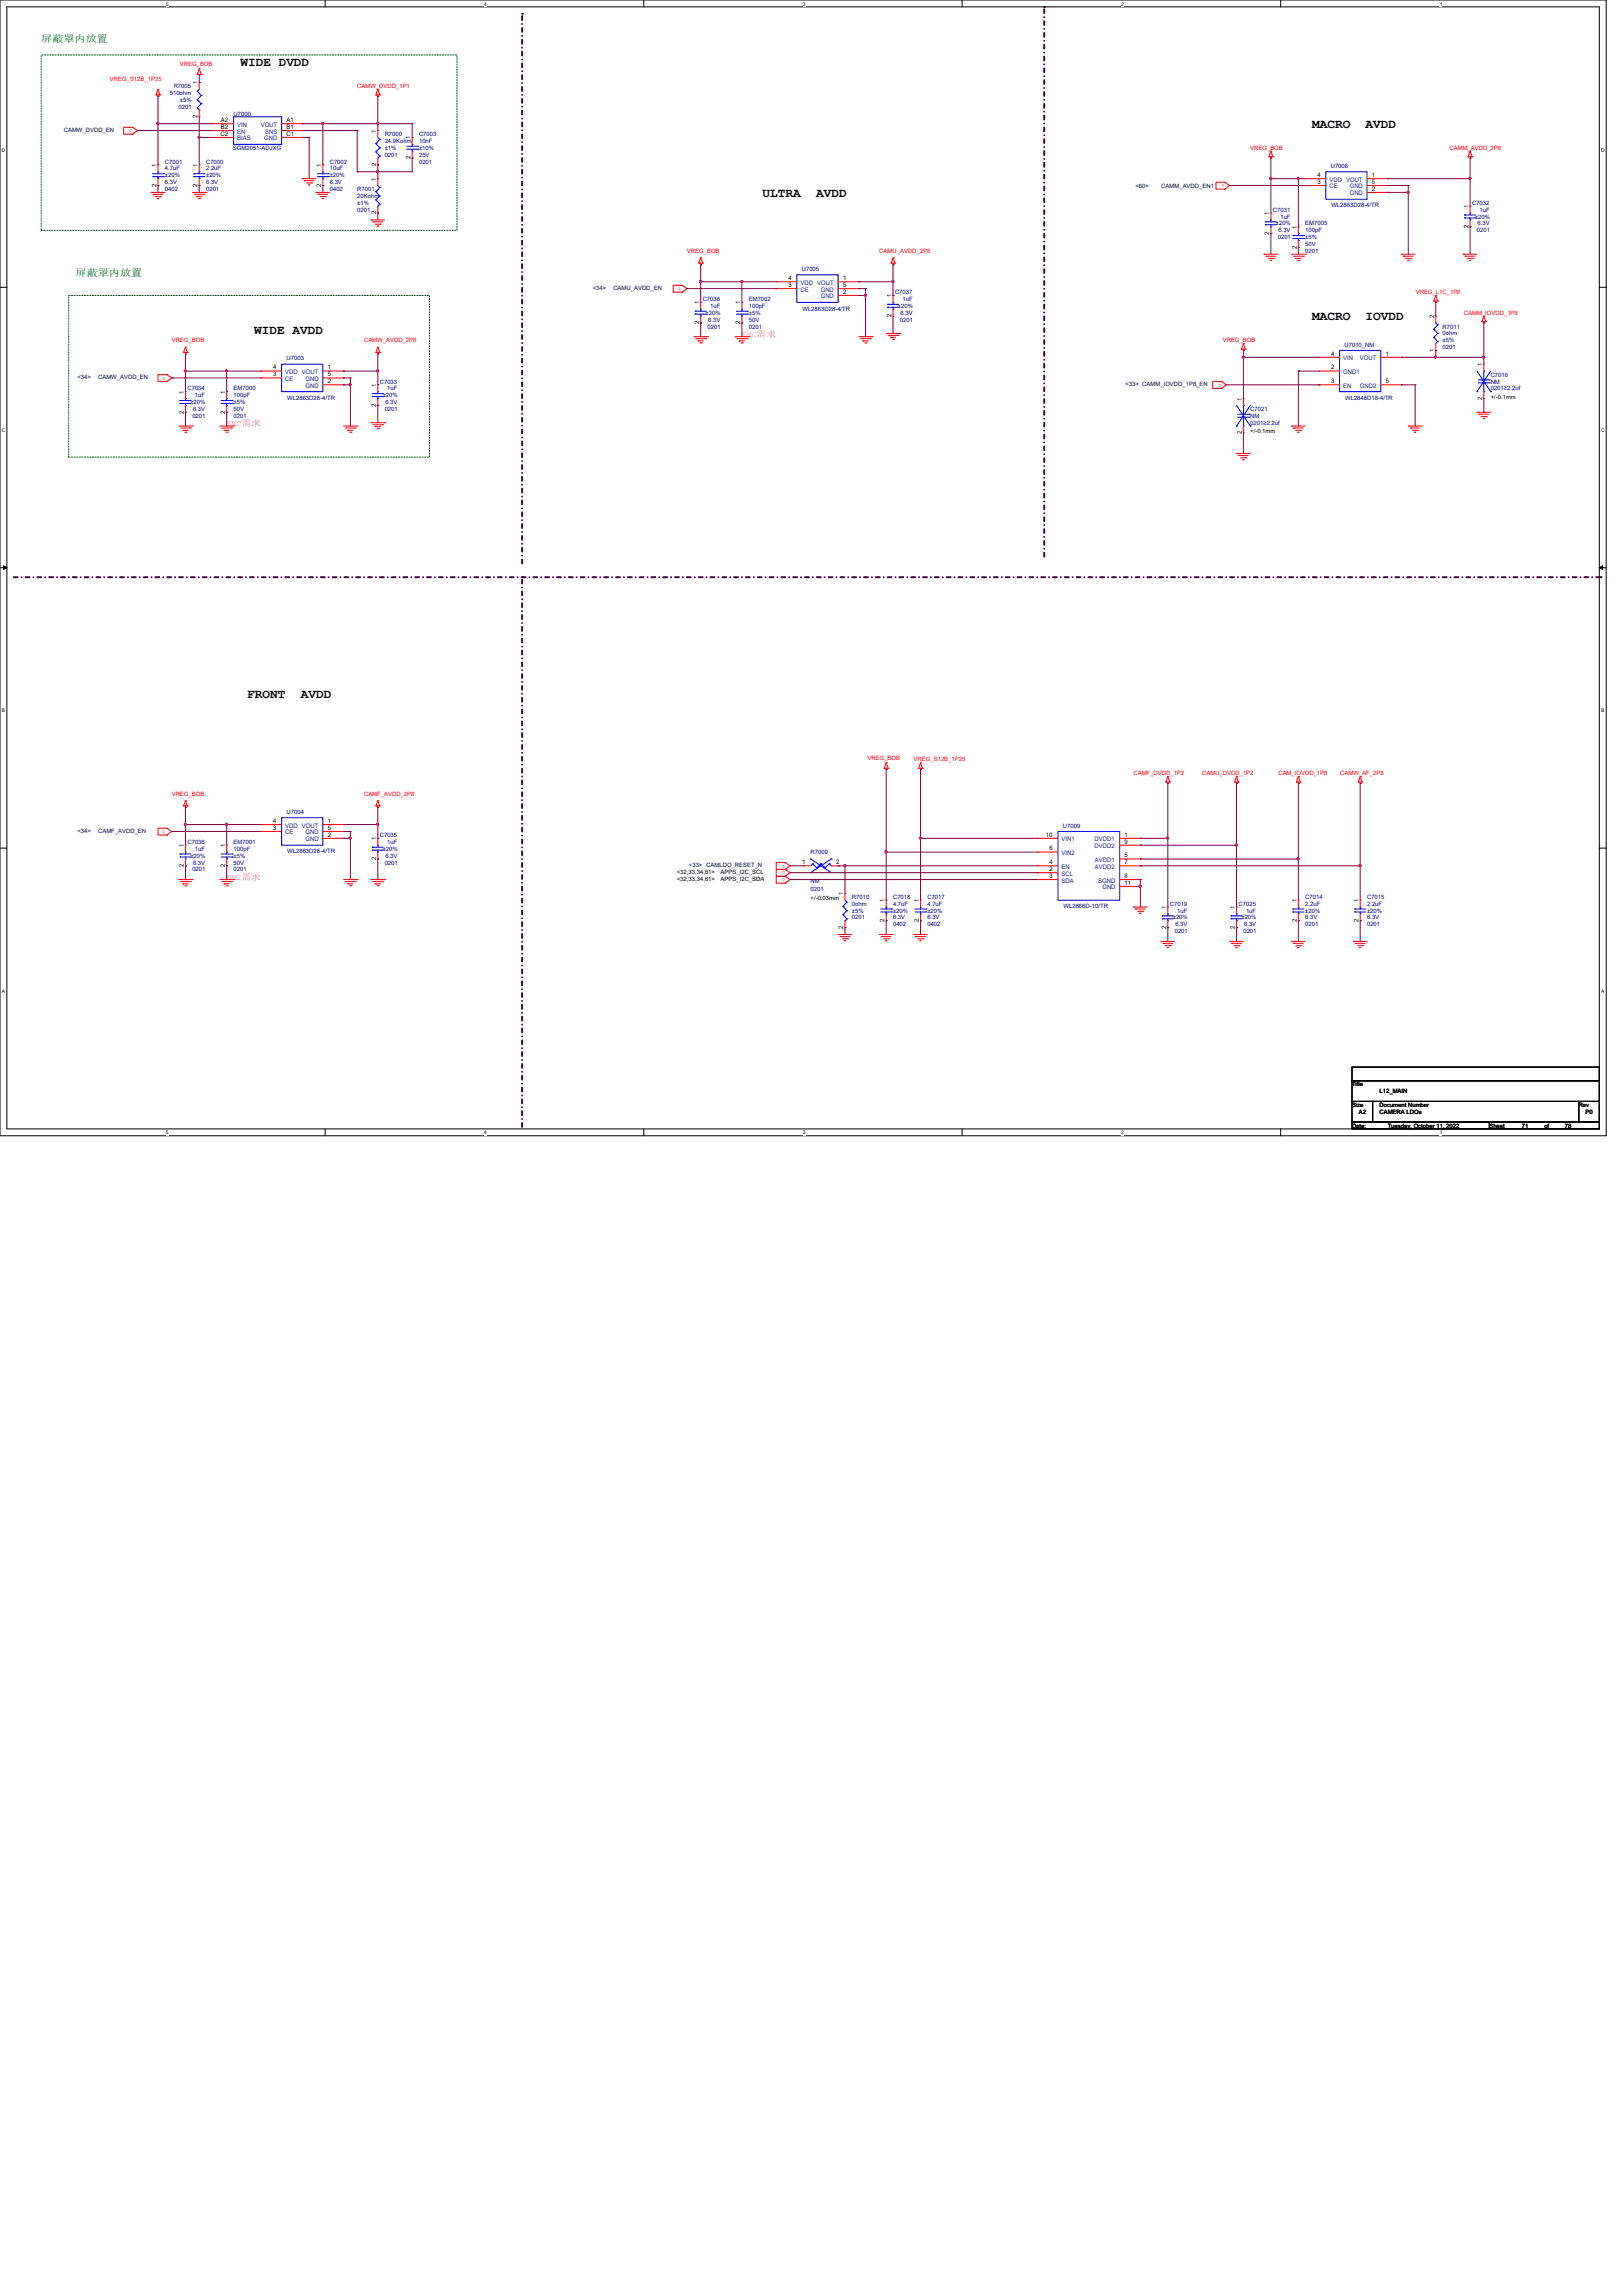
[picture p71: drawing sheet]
<svg xmlns="http://www.w3.org/2000/svg" width="210mm" height="297mm" viewBox="0 0 210 297" stroke-linecap="round" stroke-linejoin="round" font-family="sans-serif">
<defs><g id="words">
<g font-size="1.7">
<text x="31.1" y="8.6">WIDE DVDD</text>
<text x="169.8" y="16.6">MACRO</text>
<text x="176.7" y="16.6">AVDD</text>
<text x="98.7" y="25.4">ULTRA</text>
<text x="105.6" y="25.4">AVDD</text>
<text x="169.8" y="41.4">MACRO</text>
<text x="176.7" y="41.4">IOVDD</text>
<text x="32.9" y="43.2">WIDE AVDD</text>
<text x="32" y="90.3">FRONT</text>
<text x="38.9" y="90.3">AVDD</text>
</g>
<g font-size="1.2" fill="#008000">
<text x="5.3" y="5.5">放放放内靠放</text>
<text x="9.8" y="35.7">放放放内靠放</text>
</g>
<g font-size="1.1" fill="#f0f">
<text x="96" y="43.6">EMC需需</text>
<text x="29.3" y="55.2">EMC需需</text>
<text x="29.3" y="113.8">EMC需需</text>
</g>
<g font-size=".8" fill="#f00">
<text x="14.2" y="10.5">VREG_S12B_1P25</text>
<text x="23.3" y="8.6">VREG_BOB</text>
<text x="46.2" y="11.4">CAMW_DVDD_1P1</text>
<text x="17.1" y="16.7" transform="rotate(-180 17.1 16.7)">o</text>
<text x="158.5" y="23.8" transform="rotate(-180 158.5 23.8)">o</text>
<text x="161.8" y="19.4">VREG_BOB</text>
<text x="187.6" y="19.4">CAMM_AVDD_2P8</text>
<text x="88.9" y="32.7">VREG_BOB</text>
<text x="113.8" y="32.7">CAMU_AVDD_2P8</text>
<text x="87.7" y="37.5">o</text>
<text x="183.2" y="38.1">VREG_L1C_1P8</text>
<text x="189.4" y="40.7">CAMM_IOVDD_1P8</text>
<text x="22.2" y="44.3">VREG_BOB</text>
<text x="47.1" y="44.3">CAMW_AVDD_2P8</text>
<text x="158.2" y="44.3">VREG_BOB</text>
<text x="21" y="49.1">o</text>
<text x="158.1" y="49.6" transform="rotate(-180 158.1 49.6)">o</text>
<text x="112.3" y="98.3">VREG_BOB</text>
<text x="118.2" y="98.5">VREG_S12B_1P25</text>
<text x="146.7" y="100.3">CAMF_DVDD_1P2</text>
<text x="155.6" y="100.3">CAMU_DVDD_1P2</text>
<text x="165.4" y="100.3">CAM_IOVDD_1P8</text>
<text x="173.4" y="100.3">CAMW_AF_2P8</text>
<text x="21" y="107.8">o</text>
<text x="22.2" y="103">VREG_BOB</text>
<text x="47.1" y="103">CAMF_AVDD_2P8</text>
<text x="101.6" y="112.7" transform="rotate(-180 101.6 112.7)">o</text>
<text x="101.6" y="113.6" transform="rotate(-180 101.6 113.6)">o</text>
<text x="101.6" y="111.8" transform="rotate(-180 101.6 111.8)">o</text>
</g>
<g font-size=".8" fill="#000080">
<text x="22.5" y="11.4">R7005</text>
<text x="22" y="12.3">510ohm</text>
<text x="23.1" y="14.1">0201</text>
<text x="23.3" y="13.2">±5%</text>
<text x="30.2" y="14.9">U7000</text>
<text x="49.8" y="17.6">R7000</text>
<text x="54.2" y="17.6">C7003</text>
<text x="21.3" y="21.2">C7001</text>
<text x="21.3" y="22.1">4.7uF</text>
<text x="21.3" y="23.8">6.3V</text>
<text x="21.3" y="22.9">±20%</text>
<text x="26.7" y="21.2">C7000</text>
<text x="26.7" y="22.1">2.2uF</text>
<text x="26.7" y="23.8">6.3V</text>
<text x="26.7" y="22.9">±20%</text>
<text x="30.1" y="19.4">SGM2051-ADJXG</text>
<text x="42.7" y="21.2">C7002</text>
<text x="42.7" y="22.1">10uF</text>
<text x="42.7" y="23.8">6.3V</text>
<text x="42.7" y="22.9">±20%</text>
<text x="49.8" y="18.5">24.9Kohm</text>
<text x="49.8" y="19.4">±1%</text>
<text x="49.8" y="20.3">0201</text>
<text x="54.2" y="18.5">10nF</text>
<text x="54.2" y="21.2">0201</text>
<text x="54.2" y="20.3">25V</text>
<text x="54.2" y="19.4">±10%</text>
<text x="172.2" y="21.7">U7008</text>
<text x="21.3" y="24.7">0402</text>
<text x="26.7" y="24.7">0201</text>
<text x="42.7" y="24.7">0402</text>
<text x="46.2" y="24.7">R7001</text>
<text x="46.2" y="25.6">20Kohm</text>
<text x="46.2" y="26.5">±1%</text>
<text x="46.2" y="27.4">0201</text>
<text x="164.7" y="27.4">C7031</text>
<text x="165.1" y="29.2">±20%</text>
<text x="165.7" y="28.3">1uF</text>
<text x="168.9" y="29.2">EM7005</text>
<text x="172.3" y="26.8">WL2863D28-4/TR</text>
<text x="190.5" y="26.5">C7032</text>
<text x="190.9" y="28.3">±20%</text>
<text x="191.2" y="29.2">6.3V</text>
<text x="191.5" y="27.4">1uF</text>
<text x="103.8" y="35.1">U7005</text>
<text x="165.4" y="30.9">0201</text>
<text x="165.4" y="30.1">6.3V</text>
<text x="168.9" y="30.1">100pF</text>
<text x="168.9" y="32.7">0201</text>
<text x="168.9" y="31.8">50V</text>
<text x="168.9" y="30.9">±5%</text>
<text x="191.1" y="30.1">0201</text>
<text x="90.9" y="38.9">C7038</text>
<text x="91.3" y="40.7">±20%</text>
<text x="91.7" y="41.6">6.3V</text>
<text x="91.9" y="39.8">1uF</text>
<text x="96.9" y="38.9">EM7002</text>
<text x="96.9" y="39.8">100pF</text>
<text x="96.9" y="41.6">50V</text>
<text x="96.9" y="40.7">±5%</text>
<text x="103.8" y="40.2">WL2863D28-4/TR</text>
<text x="115.8" y="38.1">C7037</text>
<text x="116.2" y="39.8">±20%</text>
<text x="116.5" y="41.6">0201</text>
<text x="116.5" y="40.7">6.3V</text>
<text x="116.8" y="38.9">1uF</text>
<text x="37.1" y="46.6">U7003</text>
<text x="91.6" y="42.5">0201</text>
<text x="96.9" y="42.5">0201</text>
<text x="174" y="44.8">U7010_NM</text>
<text x="186.7" y="42.5">R7011</text>
<text x="186.7" y="43.4">0ohm</text>
<text x="186.7" y="44.3">±5%</text>
<text x="186.7" y="45.2">0201</text>
<text x="24.3" y="50.5">C7034</text>
<text x="24.6" y="52.3">±20%</text>
<text x="25" y="53.2">6.3V</text>
<text x="25.2" y="51.4">1uF</text>
<text x="30.2" y="50.5">EM7000</text>
<text x="30.2" y="51.4">100pF</text>
<text x="30.2" y="53.2">50V</text>
<text x="30.2" y="52.3">±5%</text>
<text x="37.2" y="51.7">WL2863D28-4/TR</text>
<text x="49.1" y="49.6">C7033</text>
<text x="49.5" y="51.4">±20%</text>
<text x="49.8" y="53.2">0201</text>
<text x="49.9" y="52.3">6.3V</text>
<text x="50.1" y="50.5">1uF</text>
<text x="161.8" y="53.2">C7021</text>
<text x="174.1" y="51.7">WL2848D18-4/TR</text>
<text x="192.9" y="48.7">C7016</text>
<text x="192.9" y="49.6">NM</text>
<text x="192.9" y="50.5">0201≥2.2uf</text>
<text x="24.9" y="54.1">0201</text>
<text x="30.2" y="54.1">0201</text>
<text x="161.8" y="54.1">NM</text>
<text x="161.8" y="54.9">0201≥2.2uf</text>
<text x="37.1" y="105.3">U7004</text>
<text x="137.5" y="107.1">U7009</text>
<text x="24.3" y="109.2">C7036</text>
<text x="24.6" y="111">±20%</text>
<text x="24.9" y="112.7">0201</text>
<text x="25" y="111.8">6.3V</text>
<text x="25.2" y="110.1">1uF</text>
<text x="30.2" y="109.2">EM7001</text>
<text x="30.2" y="110.1">100pF</text>
<text x="30.2" y="112.7">0201</text>
<text x="30.2" y="111.8">50V</text>
<text x="30.2" y="111">±5%</text>
<text x="37.2" y="110.4">WL2863D28-4/TR</text>
<text x="49.1" y="108.3">C7035</text>
<text x="49.5" y="110.1">±20%</text>
<text x="49.8" y="111.8">0201</text>
<text x="49.9" y="111">6.3V</text>
<text x="50.1" y="109.2">1uF</text>
<text x="104.9" y="110.5">R7009</text>
<text x="104.9" y="114.2">NM</text>
<text x="104.9" y="115.3">0201</text>
<text x="110.2" y="116.3">R7010</text>
<text x="110.2" y="117.2">0ohm</text>
<text x="110.2" y="118.1">±5%</text>
<text x="110.2" y="119">0201</text>
<text x="115.6" y="116.3">C7018</text>
<text x="115.6" y="117.2">4.7uF</text>
<text x="115.6" y="119.8">0402</text>
<text x="115.6" y="119">6.3V</text>
<text x="115.6" y="118.1">±20%</text>
<text x="120" y="116.3">C7017</text>
<text x="120" y="117.2">4.7uF</text>
<text x="120" y="119.8">0402</text>
<text x="120" y="119">6.3V</text>
<text x="120" y="118.1">±20%</text>
<text x="137.6" y="117.5">WL2866D-10/TR</text>
<text x="151.4" y="117.2">C7019</text>
<text x="151.8" y="119">±20%</text>
<text x="152.1" y="119.8">6.3V</text>
<text x="152.4" y="118.1">1uF</text>
<text x="160.3" y="117.2">C7025</text>
<text x="160.7" y="119">±20%</text>
<text x="161" y="119.8">6.3V</text>
<text x="161.2" y="118.1">1uF</text>
<text x="168.9" y="116.3">C7014</text>
<text x="168.9" y="117.2">2.2uF</text>
<text x="168.9" y="119.8">0201</text>
<text x="168.9" y="119">6.3V</text>
<text x="168.9" y="118.1">±20%</text>
<text x="176.9" y="116.3">C7015</text>
<text x="176.9" y="117.2">2.2uF</text>
<text x="176.9" y="119.8">0201</text>
<text x="176.9" y="119">6.3V</text>
<text x="176.9" y="118.1">±20%</text>
<text x="152" y="120.7">0201</text>
<text x="160.9" y="120.7">0201</text>
</g>
<g font-size=".8">
<text x="25.6" y="10.9" transform="rotate(-90 25.6 10.9)">1</text>
<text x="25.6" y="15.3" transform="rotate(-90 25.6 15.3)">2</text>
<text x="28.5" y="17.6">C2</text>
<text x="28.6" y="16.7">B2</text>
<text x="28.6" y="15.8">A2</text>
<text x="37.1" y="15.8">A1</text>
<text x="37.1" y="16.7">B1</text>
<text x="37.1" y="17.6">C1</text>
<text x="48.7" y="17.1" transform="rotate(-90 48.7 17.1)">1</text>
<text x="20.2" y="21.6" transform="rotate(-90 20.2 21.6)">1</text>
<text x="25.6" y="21.6" transform="rotate(-90 25.6 21.6)">1</text>
<text x="41.6" y="21.6" transform="rotate(-90 41.6 21.6)">1</text>
<text x="48.7" y="23.4" transform="rotate(-90 48.7 23.4)">1</text>
<text x="48.7" y="21.5" transform="rotate(-90 48.7 21.5)">2</text>
<text x="53.1" y="20.6" transform="rotate(-90 53.1 20.6)">2</text>
<text x="53.1" y="18" transform="rotate(-90 53.1 18)">1</text>
<text x="170.5" y="23.8">3</text>
<text x="170.5" y="22.9">4</text>
<text x="177.5" y="23.8">5</text>
<text x="177.5" y="22.9">1</text>
<text x="20.2" y="24.2" transform="rotate(-90 20.2 24.2)">2</text>
<text x="25.6" y="24.2" transform="rotate(-90 25.6 24.2)">2</text>
<text x="41.6" y="24.2" transform="rotate(-90 41.6 24.2)">2</text>
<text x="48.7" y="27.7" transform="rotate(-90 48.7 27.7)">2</text>
<text x="164.3" y="27.8" transform="rotate(-90 164.3 27.8)">1</text>
<text x="167.8" y="29.6" transform="rotate(-90 167.8 29.6)">1</text>
<text x="177.5" y="24.7">2</text>
<text x="190" y="29.5" transform="rotate(-90 190 29.5)">2</text>
<text x="190" y="26.9" transform="rotate(-90 190 26.9)">1</text>
<text x="164.3" y="30.4" transform="rotate(-90 164.3 30.4)">2</text>
<text x="167.8" y="32.2" transform="rotate(-90 167.8 32.2)">2</text>
<text x="90.5" y="42" transform="rotate(-90 90.5 42)">2</text>
<text x="90.5" y="39.4" transform="rotate(-90 90.5 39.4)">1</text>
<text x="95.8" y="42" transform="rotate(-90 95.8 42)">2</text>
<text x="95.8" y="39.4" transform="rotate(-90 95.8 39.4)">1</text>
<text x="102" y="37.1">3</text>
<text x="102" y="36.2">4</text>
<text x="109.1" y="36.2">1</text>
<text x="109.1" y="38">2</text>
<text x="109.1" y="37.1">5</text>
<text x="115.4" y="41.1" transform="rotate(-90 115.4 41.1)">2</text>
<text x="115.4" y="38.5" transform="rotate(-90 115.4 38.5)">1</text>
<text x="185.6" y="41.1" transform="rotate(-90 185.6 41.1)">2</text>
<text x="35.3" y="47.8">4</text>
<text x="42.4" y="47.8">1</text>
<text x="172.3" y="47.8">2</text>
<text x="172.3" y="46">4</text>
<text x="179.3" y="46">1</text>
<text x="185.6" y="45.5" transform="rotate(-90 185.6 45.5)">1</text>
<text x="191.8" y="47.4" transform="rotate(-90 191.8 47.4)">1</text>
<text x="23.8" y="53.5" transform="rotate(-90 23.8 53.5)">2</text>
<text x="23.8" y="50.9" transform="rotate(-90 23.8 50.9)">1</text>
<text x="29.1" y="53.5" transform="rotate(-90 29.1 53.5)">2</text>
<text x="29.1" y="50.9" transform="rotate(-90 29.1 50.9)">1</text>
<text x="35.3" y="48.7">3</text>
<text x="42.4" y="49.6">2</text>
<text x="42.4" y="48.7">5</text>
<text x="48.7" y="52.6" transform="rotate(-90 48.7 52.6)">2</text>
<text x="48.7" y="50" transform="rotate(-90 48.7 50)">1</text>
<text x="160.7" y="51.8" transform="rotate(-90 160.7 51.8)">1</text>
<text x="172.3" y="49.6">3</text>
<text x="179.3" y="49.6">5</text>
<text x="191.8" y="51.7" transform="rotate(-90 191.8 51.7)">2</text>
<text x="192.9" y="51.6">+/-0.1mm</text>
<text x="160.7" y="56.2" transform="rotate(-90 160.7 56.2)">2</text>
<text x="161.8" y="56">+/-0.1mm</text>
<text x="35.3" y="107.4">3</text>
<text x="35.3" y="106.5">4</text>
<text x="42.4" y="107.4">5</text>
<text x="42.4" y="106.5">1</text>
<text x="23.8" y="112.2" transform="rotate(-90 23.8 112.2)">2</text>
<text x="23.8" y="109.6" transform="rotate(-90 23.8 109.6)">1</text>
<text x="29.1" y="112.2" transform="rotate(-90 29.1 112.2)">2</text>
<text x="29.1" y="109.6" transform="rotate(-90 29.1 109.6)">1</text>
<text x="42.4" y="108.2">2</text>
<text x="48.7" y="111.3" transform="rotate(-90 48.7 111.3)">2</text>
<text x="48.7" y="108.7" transform="rotate(-90 48.7 108.7)">1</text>
<text x="87.6" y="113.1">&lt;32,33,34,61&gt;</text>
<text x="87.6" y="114">&lt;32,33,34,61&gt;</text>
<text x="93.3" y="113.1">APPS_I2C_SCL</text>
<text x="93.3" y="114">APPS_I2C_SDA</text>
<text x="103.8" y="111.8">1</text>
<text x="108.2" y="111.8">2</text>
<text x="135.3" y="108.2">10</text>
<text x="135.8" y="110">6</text>
<text x="135.8" y="111.8">4</text>
<text x="135.8" y="112.7">2</text>
<text x="135.8" y="113.6">3</text>
<text x="145.5" y="113.6">8</text>
<text x="145.5" y="110.9">5</text>
<text x="145.5" y="111.8">7</text>
<text x="145.5" y="108.2">1</text>
<text x="145.5" y="109.1">9</text>
<text x="104.9" y="116.5">+/-0.03mm</text>
<text x="109.1" y="115.8" transform="rotate(-90 109.1 115.8)">1</text>
<text x="114.5" y="119.3" transform="rotate(-90 114.5 119.3)">2</text>
<text x="114.5" y="116.7" transform="rotate(-90 114.5 116.7)">1</text>
<text x="118.9" y="119.3" transform="rotate(-90 118.9 119.3)">2</text>
<text x="118.9" y="116.7" transform="rotate(-90 118.9 116.7)">1</text>
<text x="145.5" y="114.5">11</text>
<text x="150.9" y="117.6" transform="rotate(-90 150.9 117.6)">1</text>
<text x="159.8" y="117.6" transform="rotate(-90 159.8 117.6)">1</text>
<text x="167.8" y="119.3" transform="rotate(-90 167.8 119.3)">2</text>
<text x="167.8" y="116.7" transform="rotate(-90 167.8 116.7)">1</text>
<text x="175.8" y="119.3" transform="rotate(-90 175.8 119.3)">2</text>
<text x="175.8" y="116.7" transform="rotate(-90 175.8 116.7)">1</text>
<text x="109.1" y="120.2" transform="rotate(-90 109.1 120.2)">2</text>
<text x="150.9" y="120.2" transform="rotate(-90 150.9 120.2)">2</text>
<text x="159.8" y="120.2" transform="rotate(-90 159.8 120.2)">2</text>
<text x="175" y="140.5">Title</text>
<text x="175" y="143.2">Size</text>
<text x="178.5" y="143.2">Document Number</text>
<text x="178.5" y="141.4">L12_MAIN</text>
<text x="204.3" y="143.2">Rev</text>
<text x="175" y="145.9">Date:</text>
<text x="175.9" y="144.1">A2</text>
<text x="178.5" y="144.1">CAMERA LDOs</text>
<text x="179.6" y="145.9">Tuesday, October 11, 2022</text>
<text x="192.7" y="145.9">Sheet</text>
<text x="196.9" y="146">71</text>
<text x="199.9" y="145.9">of</text>
<text x="202.5" y="145.9">78</text>
<text x="205.2" y="144.1">P0</text>
</g>
<g font-size=".8" fill="#000040">
<text x="8.3" y="17.1">CAMW_DVDD_EN</text>
<text x="146.9" y="24.3">&lt;60&gt;</text>
<text x="150.3" y="24.3">CAMM_AVDD_EN1</text>
<text x="76.7" y="37.5">&lt;34&gt;</text>
<text x="79.4" y="37.5">CAMU_AVDD_EN</text>
<text x="10" y="49.1">&lt;34&gt;</text>
<text x="12.7" y="49.1">CAMW_AVDD_EN</text>
<text x="145.6" y="50">&lt;33&gt; CAMM_IOVDD_1P8_EN</text>
<text x="10" y="107.7">&lt;34&gt;</text>
<text x="12.7" y="107.7">CAMF_AVDD_EN</text>
<text x="89.2" y="112.2">&lt;33&gt; CAMLDO_RESET_N</text>
</g>
<g font-size=".8" fill="#004080">
<text x="30.7" y="17.3">EN</text>
<text x="30.7" y="16.4">VIN</text>
<text x="33.7" y="16.4">VOUT</text>
<text x="34.3" y="17.3">SNS</text>
<text x="30.7" y="18.2">BIAS</text>
<text x="34.2" y="18.2">GND</text>
<text x="172" y="23.5">VDD VOUT</text>
<text x="172" y="24.4">CE</text>
<text x="174.7" y="25.3">GND</text>
<text x="174.7" y="24.4">GND</text>
<text x="103.6" y="37.7">CE</text>
<text x="103.6" y="36.8">VDD VOUT</text>
<text x="106.2" y="38.6">GND</text>
<text x="106.2" y="37.7">GND</text>
<text x="173.8" y="46.6">VIN</text>
<text x="176" y="46.6">VOUT</text>
<text x="36.9" y="49.3">CE</text>
<text x="36.9" y="48.4">VDD VOUT</text>
<text x="39.5" y="50.2">GND</text>
<text x="39.5" y="49.3">GND</text>
<text x="173.8" y="48.4">GND1</text>
<text x="173.8" y="50.2">EN</text>
<text x="176" y="50.2">GND2</text>
<text x="36.9" y="107.9">CE</text>
<text x="36.9" y="107.1">VDD VOUT</text>
<text x="39.5" y="107.9">GND</text>
<text x="39.5" y="108.8">GND</text>
<text x="137.4" y="108.8">VIN1</text>
<text x="137.4" y="110.6">VIN2</text>
<text x="137.4" y="112.4">EN</text>
<text x="137.4" y="113.3">SCL</text>
<text x="141.6" y="108.8">DVDD1</text>
<text x="141.6" y="109.7">DVDD2</text>
<text x="141.7" y="111.5">AVDD1</text>
<text x="141.7" y="112.4">AVDD2</text>
<text x="137.4" y="114.2">SDA</text>
<text x="142.1" y="114.2">SGND</text>
<text x="142.7" y="115.1">GND</text>
</g>
<g font-size=".6">
<text x="21.5" y=".7">5</text>
<text x="62.7" y=".7">4</text>
<text x="103.9" y=".7">3</text>
<text x="145.1" y=".7">2</text>
<text x="186.3" y=".7">1</text>
<text x=".3" y="19.6">D</text>
<text x="207.2" y="19.6">D</text>
<text x=".3" y="55.9">C</text>
<text x="207.2" y="55.9">C</text>
<text x=".3" y="92.2">B</text>
<text x="207.2" y="92.2">B</text>
<text x=".3" y="128.4">A</text>
<text x="207.2" y="128.4">A</text>
<text x="21.5" y="146.8">5</text>
<text x="62.7" y="146.8">4</text>
<text x="103.9" y="146.8">3</text>
<text x="145.1" y="146.8">2</text>
<text x="186.3" y="146.8">1</text>
</g>
</g></defs>
<path d="M0 0h207.9v146.9h-207.9zM.9 .9h206.1v145.1h-206.1z" fill="none" stroke="#000" stroke-width=".13"/>
<g fill="#fff">
<path d="M21.5 .1h.3v.7h-.3z"/>
<path d="M21.5 146.2h.3v.7h-.3z"/>
</g>
<path d="M42.1 0v.9M42.1 146v.9" fill="none" stroke="#000" stroke-width=".13"/>
<g fill="#fff">
<path d="M62.7 .1h.3v.7h-.3z"/>
<path d="M62.7 146.2h.3v.7h-.3z"/>
</g>
<path d="M83.3 0v.9M83.3 146v.9" fill="none" stroke="#000" stroke-width=".13"/>
<g fill="#fff">
<path d="M103.9 .1h.3v.7h-.3z"/>
<path d="M103.9 146.2h.3v.7h-.3z"/>
</g>
<path d="M124.5 0v.9M124.5 146v.9" fill="none" stroke="#000" stroke-width=".13"/>
<g fill="#fff">
<path d="M145.1 .1h.3v.7h-.3z"/>
<path d="M145.1 146.2h.3v.7h-.3z"/>
</g>
<path d="M165.7 0v.9M165.7 146v.9" fill="none" stroke="#000" stroke-width=".13"/>
<g fill="#fff">
<path d="M186.3 .1h.3v.7h-.3z"/>
<path d="M186.3 146.2h.3v.7h-.3z"/>
<path d="M.3 19h.4v.7h-.4z"/>
<path d="M207.2 19h.5v.7h-.5z"/>
<path d="M.3 55.3h.4v.7h-.4z"/>
<path d="M207.2 55.3h.5v.7h-.5z"/>
</g>
<path d="M0 37.2h.9M207 37.2h.9" fill="none" stroke="#000" stroke-width=".13"/>
<g fill="#fff">
<path d="M.3 91.6h.4v.7h-.4z"/>
<path d="M207.2 91.6h.4v.7h-.4z"/>
</g>
<path d="M0 73.4h.9M.5 73.2l.4 .2-.4 .3zM207 73.4l.4-.2v.5zM207 73.4h.9" fill="none" stroke="#000" stroke-width=".13"/>
<path d="M.5 73.2l.4 .2-.4 .3zM207 73.4l.4-.2v.5z" fill="#000"/>
<g fill="#fff">
<path d="M.3 127.8h.3v.8h-.3z"/>
<path d="M207.2 127.8h.4v.8h-.4z"/>
</g>
<path d="M0 109.7h.9M207 109.7h.9M175 138h32v1.8h-32zM175 139.8h32v2.7h-32zM175 142.5h2.6v2.7h-2.6zM175 145.2h17.7v.8h-17.7zM177.6 142.5h26.7v2.7h-26.7zM192.7 145.2h14.3v.8h-14.3zM204.3 142.5h2.7v2.7h-2.7z" fill="none" stroke="#000" stroke-width=".13"/>
<path d="M67.6 1.8h.1M135.1 .9h.1M1.8 74.7h205.3M67.6 72.9v-71.1M67.6 74.7h.1M135.1 72v-71.1M207.1 74.7h.1M67.6 145.8v-71.1" fill="none" stroke="#400040" stroke-width=".25" stroke-dasharray=".5 .5 0 .5"/>
<path d="M5.3 7.1h53.8v22.7h-53.8zM8.9 38.2h46.7v20.9h-46.7z" fill="none" stroke="#008000" stroke-width=".13" stroke-dasharray=".2 .2"/>
<g fill="none" stroke="#f00" stroke-width=".13">
<path d="M17.1 16.5l.7 .4-.7 .5M17.1 17.4h.1M17.1 16.5h.1M17.1 16.5h-1.1v.9h1.1M20.2 12.3h.1M20.2 12.3h.5M20.4 11.6l-.2 .7M20.4 12.4h.1M20.4 11.6h.1M20.4 12.3v.1M20.4 11.6l.3 .7M20.7 12.3h.1"/>
<path d="M25.5 9.6h.1M25.5 9.6h.5M25.8 8.9l.2 .7M25.8 9.8h.1M25.8 8.9h.1M25.8 10.7h.1M25.8 15.1h.1M25.8 9.6v.2M25.8 10.7v.9M25.8 14.2v.9M25.8 8.9l-.3 .7M26 9.6h.1"/>
<path d="M27.6 16.9h.1M27.6 16h.1M27.6 17.8h.1M27.6 16.9h2.6M27.6 17.8h2.6M27.6 16h2.6M36.4 16.9h2.7M36.4 17.8h2.7M36.4 16h2.7M39.1 17.8h.1M39.1 16.9h.1M39.1 16h.1"/>
<path d="M48.6 12.3h.1M48.6 12.3h.5M48.9 11.6l-.3 .7M48.9 12.4h.1M48.9 11.6h.1M48.9 16.9h.1M48.9 12.3v.1M48.9 16.9v.9M48.9 11.6l.2 .7M49.1 12.3h.1M53.3 17.8h.1M53.3 17.8v.9"/>
<path d="M53.3 19.6v.8M164.5 19.6l-.3 .7M164.5 19.6h.1M164.5 19.6l.2 .7M190.2 19.6h.1M190.2 19.6l.3 .7M190.2 19.6l-.2 .7M19.6 24.9h.1M19.6 24.9h1.7M19.8 25.1h1.3M19.8 25.1h.1M20.1 25.4h.7"/>
<path d="M20.4 25.7h.1M20.4 21.3h.1M20.4 24h.1M20.4 21.3v.9M20.4 23.1v.9M20.8 25.4h.1M24.9 24.9h1.8M25.1 25.1h1.3M25.4 25.4h.1M25.4 25.4h.7M25.7 25.7h.2M25.8 21.3h.1"/>
<path d="M25.8 24h.1M25.8 21.3v.9M25.8 23.1v.9M25.9 25.7h.1M26.4 25.1h.1M26.7 24.9h.1M39.1 23.1h.1M39.1 23.1h1.8M39.4 23.4h1.2M39.4 23.4h.1M39.7 23.7h.6M39.9 23.9h.1"/>
<path d="M39.9 23.9h.2M40.3 23.7h.1M40.9 24.9h.1M40.9 24.9h1.8M41.1 25.1h1.3M41.1 25.1h.1M41.4 25.4h.7M41.7 25.7h.1M41.7 25.7h.2M41.8 21.3h.1M41.8 24h.1M41.8 21.3v.9"/>
<path d="M41.8 23.1v.9M42.1 25.4h.1M48 28.4h1.8M48 28.4h.1M48.3 28.7h1.2M48.3 28.7h.1M48.6 29h.6M48.8 29.3h.2M48.8 29.3h.1M48.9 21.3h.1M48.9 23.1h.1M48.9 27.6h.1"/>
<path d="M48.9 20.4v.9M48.9 23.1v.9M48.9 26.7v.9M49.2 29h.1M53.3 20.4h.1M88.3 36.9h.1M88.3 37.8h.1M88.3 36.9h-1.2v.9h1.2M88.3 36.9l.6 .4-.6 .5M90.4 34h.5M90.4 34h.1M90.7 33.4l-.3 .6"/>
<path d="M90.7 34.2h.1M90.7 33.4h.1M90.7 39.1h.1M90.7 34v.2M90.7 39.1v.9M90.7 33.4l.2 .6M90.9 34h.1M96 39.1h.1M96 39.1v.9M100.5 37.3h.1M100.5 36.4h.1M100.5 36.4h2.6"/>
<path d="M100.5 37.3h2.6M108.5 36.4h2.6M108.5 38.2h2.6M108.5 37.3h2.6M111.1 36.4h.1M111.1 38.2h.1M111.1 37.3h.1M115.3 34h.1M115.3 34h.5M115.6 33.4l-.3 .6M115.6 34.2h.1M115.6 33.4h.1"/>
<path d="M115.6 38.2h.1M115.6 34v.2M115.6 38.2v.9M115.6 33.4l.2 .6M115.8 34h.1M158.5 23.6l.6 .4-.6 .5M158.5 24.5h.1M158.5 23.6h.1M158.5 23.6h-1.1v.9h1.1M163.6 32.9h.1M163.6 32.9h1.8M163.8 33.1h.1"/>
<path d="M163.8 33.1h1.3M164.1 33.4h.7M164.2 20.3h.1M164.2 20.3h.5M164.4 33.7h.1M164.5 20.4h.1M164.5 27.6h.1M164.5 30.2h.1M164.5 20.3v.1M164.5 27.6v.8M164.5 29.3v.9M164.7 20.3h.1"/>
<path d="M164.8 33.4h.1M167.1 32.9h1.8M167.4 33.1h1.3M167.7 33.4h.1M167.7 33.4h.7M167.9 33.7h.2M168 29.3h.1M168 32h.1M168 29.3v.9M168 31.1v.9M168.1 33.7h.1M168.7 33.1h.1"/>
<path d="M168.9 23.1h2.7M168.9 24h2.7M168.9 32.9h.1M168.9 24h.1M168.9 23.1h.1M176.9 23.1h2.7M176.9 24.9h2.7M176.9 24h2.7M179.6 23.1h.1M179.6 24.9h.1M179.6 24h.1M181.4 32.9h1.7"/>
<path d="M181.4 32.9h.1M181.6 33.1h1.3M181.6 33.1h.1M181.9 33.4h.7M182.2 33.7h.1M182.6 33.4h.1M185.5 38.9h.1M185.5 38.9h.6M185.8 38.2l.3 .7M185.8 39.1h.1M185.8 38.2h.1M185.8 38.9v.2"/>
<path d="M185.8 38.2l-.3 .7M186.1 38.9h.1M189.4 32.9h1.7M189.4 32.9h.1M189.6 33.1h.1M189.6 33.1h1.3M189.9 33.4h.7M190 20.3h.1M190 20.3h.5M190.2 33.7h.1M190.2 20.4h.1M190.2 26.7h.1"/>
<path d="M190.2 29.3h.1M190.2 20.3v.1M190.2 26.7v.9M190.2 28.4v.9M190.5 20.3h.1M190.6 33.4h.1M21.6 48.5h.1M21.6 49.4h.1M21.6 48.5h-1.2v.9h1.2M21.6 48.5l.6 .4-.6 .5M23.1 55.1h1.8M23.4 55.4h1.2"/>
<path d="M23.7 55.7h.6M23.7 55.7h.1M23.7 45.6h.1M23.7 45.6h.6M23.9 55.9h.2M24 44.9l-.3 .7M24 45.8h.1M24 44.9h.1M24 50.7h.1M24 53.3h.1M24 45.6v.2M24 50.7v.9"/>
<path d="M24 52.5v.8M24 44.9l.3 .7M24.1 55.9h.1M24.3 45.6h.1M24.6 55.4h.1M24.9 55.1h.1M28.4 55.1h1.8M28.7 55.4h1.3M29 55.7h.7M29 55.7h.1M29.3 55.9h.1M29.3 50.7h.1"/>
<path d="M29.3 53.3h.1M29.3 50.7v.9M29.3 52.5v.8M29.4 55.9h.1M30 55.4h.1M30.2 55.1h.1M33.8 48.9h.1M33.8 48h.1M33.8 48h2.6M33.8 48.9h2.6M41.8 48h2.6M41.8 49.8h2.6"/>
<path d="M41.8 48.9h2.6M44.4 48h.1M44.4 49.8h.1M44.4 48.9h.1M44.4 55.1h1.8M44.7 55.4h1.3M45 55.7h.7M45 55.7h.1M45.3 55.9h.1M45.4 55.9h.1M46 55.4h.1M46.2 55.1h.1"/>
<path d="M48 54.7h1.8M48.3 54.9h1.2M48.6 55.2h.6M48.6 55.2h.1M48.6 45.6h.1M48.6 45.6h.5M48.8 55.5h.2M48.9 44.9l-.3 .7M48.9 45.8h.1M48.9 44.9h.1M48.9 49.8h.1M48.9 52.5h.1"/>
<path d="M48.9 45.6v.2M48.9 49.8v.9M48.9 51.6v.9M48.9 44.9l.2 .7M49 55.5h.1M49.1 45.6h.1M49.5 54.9h.1M49.8 54.7h.1M89.8 43.6h1.8M90 43.8h1.3M90.3 44.1h.1M90.3 44.1h.7"/>
<path d="M90.6 44.4h.2M90.7 41.8h.1M90.7 40.9v.9M90.8 44.4h.1M91.3 43.8h.1M91.6 43.6h.1M95.1 43.6h1.8M95.4 43.8h1.2M95.7 44.1h.1M95.7 44.1h.7M95.9 44.4h.2M96 41.8h.1"/>
<path d="M96 40.9v.9M96.1 44.4h.1M96.6 43.8h.1M96.9 43.6h.1M111.1 43.6h1.8M111.4 43.8h1.2M111.7 44.1h.7M111.7 44.1h.1M111.9 44.4h.2M112.1 44.4h.1M112.6 43.8h.1M112.9 43.6h.1"/>
<path d="M114.7 43.1h1.8M114.9 43.4h1.3M115.2 43.6h.1M115.2 43.6h.7M115.5 43.9h.2M115.6 40.9h.1M115.6 40v.9M115.7 43.9h.1M116.2 43.4h.1M116.5 43.1h.1M158.1 50.2h.1M158.1 49.4h.1"/>
<path d="M158.1 49.4h-1.2v.8h1.2M158.1 49.4l.6 .4-.6 .4M160 58.7h.1M160 58.7h1.8M160.3 58.9h.1M160.3 58.9h1.2M160.6 59.2h.6M160.7 45.2h.1M160.7 45.2h.5M160.8 59.5h.2M160.8 59.5h.1M160.9 44.4l-.2 .8"/>
<path d="M160.9 45.3h.1M160.9 44.4h.1M160.9 51.6h.1M160.9 56h.1M160.9 45.2v.1M160.9 51.6v.9M160.9 55.1v.9M160.9 44.4l.3 .8M161.2 45.2h.1M161.2 59.2h.1M167.1 55.1h.1M167.1 55.1h1.8"/>
<path d="M167.4 55.4h.1M167.4 55.4h1.3M167.7 55.7h.7M167.9 55.9h.1M167.9 55.9h.2M168.4 55.7h.1M170.7 48h2.7M170.7 49.8h2.7M170.7 46.2h2.7M170.7 48h.1M170.7 49.8h.1M170.7 46.2h.1"/>
<path d="M178.7 49.8h2.7M178.7 46.2h2.7M181.4 49.8h.1M181.4 46.2h.1M182.2 55.1h.1M182.2 55.1h1.8M182.5 55.4h1.3M182.5 55.4h.1M182.8 55.7h.7M183 55.9h.2M183 55.9h.1M183.5 55.7h.1"/>
<path d="M185.8 45.3h.1M185.8 40.9h.1M185.8 40.9v.9M185.8 44.4v.9M191.1 53.3h1.8M191.1 53.3h.1M191.4 53.6h.1M191.4 53.6h1.3M191.7 53.9h.7M191.8 41.6h.1M191.8 41.6h.5M191.9 54.1h.2"/>
<path d="M191.9 54.1h.1M192 40.9l.3 .7M192 41.8h.1M192 40.9h.1M192 47.1h.1M192 51.6h.1M192 41.6v.2M192 47.1v.9M192 50.7v.9M192 40.9l-.2 .7M192.3 41.6h.1M192.4 53.9h.1"/>
<path d="M114.4 99.4h.1M114.4 99.4h.5M114.7 99.6h.1M114.7 98.7h.1M114.7 99.4v.2M114.7 98.7l-.3 .7M114.7 98.7l.2 .7M114.9 99.4h.1M118.9 99.4h.1M118.9 99.4h.5M119.1 98.7l-.2 .7M119.1 99.6h.1"/>
<path d="M119.1 98.7h.1M119.1 99.4v.2M119.1 98.7l.3 .7M119.4 99.4h.1M21.6 107.1h.1M21.6 108h.1M21.6 107.1h-1.2v.9h1.2M21.6 107.1l.6 .5-.6 .4M23.1 113.8h1.8M23.4 114h1.2M23.7 114.3h.6M23.7 114.3h.1"/>
<path d="M23.7 104.3h.1M23.7 104.3h.6M23.9 114.6h.2M24 103.6l-.3 .7M24 104.5h.1M24 103.6h.1M24 109.3h.1M24 112h.1M24 104.3v.2M24 109.3v.9M24 111.1v.9M24 103.6l.3 .7"/>
<path d="M24.1 114.6h.1M24.3 104.3h.1M24.6 114h.1M24.9 113.8h.1M28.4 113.8h1.8M28.7 114h1.3M29 114.3h.7M29 114.3h.1M29.3 114.6h.1M29.3 109.3h.1M29.3 112h.1M29.3 109.3v.9"/>
<path d="M29.3 111.1v.9M29.4 114.6h.1M30 114h.1M30.2 113.8h.1M33.8 107.6h.1M33.8 106.7h.1M33.8 106.7h2.6M33.8 107.6h2.6M41.8 108.5h2.6M41.8 106.7h2.6M41.8 107.6h2.6M44.4 106.7h.1"/>
<path d="M44.4 108.5h.1M44.4 107.6h.1M44.4 113.8h1.8M44.7 114h1.3M45 114.3h.7M45 114.3h.1M45.3 114.6h.1M45.4 114.6h.1M46 114h.1M46.2 113.8h.1M48 113.8h1.8M48.3 114h1.2"/>
<path d="M48.6 114.3h.6M48.6 114.3h.1M48.6 104.3h.1M48.6 104.3h.5M48.8 114.6h.2M48.9 103.6l-.3 .7M48.9 104.5h.1M48.9 103.6h.1M48.9 108.5h.1M48.9 111.1h.1M48.9 104.3v.2M48.9 108.5v.8"/>
<path d="M48.9 110.2v.9M48.9 103.6l.2 .7M49 114.6h.1M49.1 104.3h.1M49.5 114h.1M49.8 113.8h.1M101.6 112.5l.6 .4-.6 .5M101.6 113.4l.6 .4-.6 .5M101.6 111.6l.6 .4-.6 .5M101.6 113.4h.1M101.6 112.5h.1M101.6 112.5h-1.1v.9h1.1"/>
<path d="M101.6 114.3h.1M101.6 113.4h-1.1v.9h1.1M101.6 111.6h.1M101.6 111.6h-1.1v.9h1.1M104 112h.9M104 112h.1M107.6 112h.9M108.5 112h.1M109.3 115.6h.1M109.3 115.6v.9M109.3 119.1v.9M114.7 116.5h.1"/>
<path d="M114.7 119.1h.1M114.7 116.5v.8M114.7 118.2v.9M119.1 116.5h.1M119.1 119.1h.1M119.1 116.5v.8M119.1 118.2v.9M134.2 113.8h2.7M134.2 112h2.7M134.2 108.5h2.7M134.2 110.2h2.7M134.2 112.9h2.7"/>
<path d="M134.2 108.5h.1M134.2 110.2h.1M134.2 112h.1M134.2 112.9h.1M134.2 113.8h.1M144.9 113.8h2.7M144.9 112h2.7M144.9 108.5h2.7M144.9 109.3h2.7M144.9 111.1h2.7M144.9 114.7h2.7M146.7 117.3h.1"/>
<path d="M146.7 117.3h1.8M146.9 117.6h.1M146.9 117.6h1.3M147.2 117.9h.7M147.5 118.2h.1M147.5 118.2h.2M147.6 108.5h.1M147.6 109.3h.1M147.6 111.1h.1M147.6 112h.1M147.6 113.8h.1M147.6 114.7h.1"/>
<path d="M147.9 117.9h.1M150.9 101.2h.1M150.9 101.2h.5M151.1 100.5l-.2 .7M151.1 101.3h.1M151.1 100.5h.1M151.1 117.3h.1M151.1 101.2v.1M151.1 117.3v.9M151.1 119.1v.9M151.1 100.5l.3 .7M151.4 101.2h.1"/>
<path d="M159.8 101.2h.5M159.8 101.2h.1M160 101.3h.1M160 100.5h.1M160 117.3h.1M160 101.2v.1M160 117.3v.9M160 119.1v.9M160 100.5l.3 .7M160 100.5l-.2 .7M160.3 101.2h.1M167.8 101.2h.1"/>
<path d="M167.8 101.2h.5M168 101.3h.1M168 100.5h.1M168 116.5h.1M168 119.1h.1M168 101.2v.1M168 116.5v.8M168 118.2v.9M168 100.5l-.2 .7M168 100.5l.3 .7M168.3 101.2h.1M175.8 101.2h.1"/>
<path d="M175.8 101.2h.5M176 101.3h.1M176 100.5h.1M176 116.5h.1M176 119.1h.1M176 101.2v.1M176 116.5v.8M176 118.2v.9M176 100.5l-.2 .7M176 100.5l.3 .7M176.3 101.2h.1M108.5 120.9h1.7"/>
<path d="M108.5 120.9h.1M108.7 121.2h1.3M108.7 121.2h.1M109 121.5h.7M109.3 121.7h.1M109.3 120h.1M109.7 121.5h.1M113.8 120.9h.1M113.8 120.9h1.8M114 121.2h.1M114 121.2h1.3M114.3 121.5h.7"/>
<path d="M114.6 121.7h.1M114.6 121.7h.2M115 121.5h.1M118.2 120.9h1.8M118.2 120.9h.1M118.5 121.2h1.3M118.5 121.2h.1M118.8 121.5h.7M119 121.7h.2M119 121.7h.1M119.5 121.5h.1M150.2 121.8h1.8"/>
<path d="M150.2 121.8h.1M150.5 122h.1M150.5 122h1.3M150.8 122.3h.7M151 122.6h.2M151 122.6h.1M151.1 120h.1M151.5 122.3h.1M159.1 121.8h.1M159.1 121.8h1.8M159.4 122h.1M159.4 122h1.3"/>
<path d="M159.7 122.3h.7M159.9 122.6h.1M159.9 122.6h.2M160 120h.1M160.4 122.3h.1M167.1 121.8h.1M167.1 121.8h1.8M167.4 122h.1M167.4 122h1.3M167.7 122.3h.7M167.9 122.6h.1M167.9 122.6h.2"/>
<path d="M168.4 122.3h.1M175.1 121.8h1.8M175.1 121.8h.1M175.4 122h1.3M175.4 122h.1M175.7 122.3h.7M175.9 122.6h.2M175.9 122.6h.1M176.4 122.3h.1"/>
</g>
<g fill="none" stroke="#00f" stroke-width=".13">
<path d="M25.5 11.8h.1M25.5 12.9h.1M25.5 14h.1M25.5 11.8l.5 .6M25.5 12.9l.5 .5M25.5 14l.3 .2M25.8 14.2h.1M25.8 11.6l-.3 .2M26 12.4h.1M26 13.4h.1M26 12.4l-.5 .5M26 13.4l-.5 .6"/>
<path d="M30.2 15.1h6.2v3.6h-6.2zM48.6 18.6h.1M48.6 19.6h.1M48.6 18.6l.5 .5M48.6 19.6l.5 .6M48.9 17.8l.2 .2M49.1 18h.1M49.1 19.1h.1M49.1 18l-.5 .6M49.1 19.1l-.5 .5M52.6 18.9h1.5M52.6 19.3h1.5"/>
<path d="M53.3 18.7h.1M53.3 19.6h.1M53.3 18.7v.2M53.3 19.3v.3M54.1 18.9h.1M54.1 19.3h.1M19.7 22.5h1.5M19.7 22.9h1.5M20.4 22.2h.1M20.4 23.1h.1M20.4 22.2v.3M20.4 22.9v.2"/>
<path d="M21.2 22.5h.1M21.2 22.9h.1M25.1 22.5h1.4M25.1 22.9h1.4M25.1 22.5h.1M25.1 22.9h.1M25.8 22.2h.1M25.8 23.1h.1M25.8 22.2v.3M25.8 22.9v.2M41.1 22.5h1.4M41.1 22.9h1.4"/>
<path d="M41.8 22.2h.1M41.8 23.1h.1M41.8 22.2v.3M41.8 22.9v.2M42.5 22.5h.1M42.5 22.9h.1M48.6 24.8h.1M48.6 25.9h.1M48.6 24.8l.5 .6M48.6 25.9l.5 .5M48.9 20.4h.1M48.9 26.7h.1"/>
<path d="M48.9 24l.2 .3M49.1 20.2h.1M49.1 24.3h.1M49.1 25.4h.1M49.1 26.4h.1M49.1 20.2l-.2 .2M49.1 24.3l-.5 .5M49.1 25.4l-.5 .5M49.1 26.4l-.2 .3M103.1 35.6h5.4v3.5h-5.4zM114.9 39.4h1.4M114.9 39.8h1.4"/>
<path d="M114.9 39.4h.1M114.9 39.8h.1M115.6 39.1h.1M115.6 39.1v.3M115.6 39.8v.2M163.7 28.7h1.5M163.7 29.1h1.5M163.7 28.7h.1M163.7 29.1h.1M164.5 28.4h.1M164.5 29.3h.1M164.5 28.4v.3"/>
<path d="M164.5 29.1v.2M167.3 30.5h1.4M167.3 30.9h1.4M168 30.2h.1M168 31.1h.1M168 30.2v.3M168 30.9v.2M168.7 30.5h.1M168.7 30.9h.1M171.6 22.2h5.3v3.6h-5.3zM189.5 27.8h.1M189.5 28.2h.1"/>
<path d="M189.5 27.8h1.5M189.5 28.2h1.5M190.2 27.6h.1M190.2 28.4h.1M190.2 27.6v.2M190.2 28.2v.2M23.3 51.8h.1M23.3 52.2h.1M23.3 51.8h1.4M23.3 52.2h1.4M24 51.6h.1M24 52.5h.1"/>
<path d="M24 51.6v.2M24 52.2v.3M28.6 51.8h1.5M28.6 52.2h1.5M29.3 51.6h.1M29.3 52.5h.1M29.3 51.6v.2M29.3 52.2v.3M30.1 51.8h.1M30.1 52.2h.1M36.4 47.1h5.4v3.6h-5.4zM48.2 50.9h.1"/>
<path d="M48.2 51.3h.1M48.2 50.9h1.4M48.2 51.3h1.4M48.9 50.7h.1M48.9 51.6h.1M48.9 50.7v.2M48.9 51.3v.3M90 40.3h1.4M90 40.6h1.4M90 40.3h.1M90 40.6h.1M90.7 40h.1"/>
<path d="M90.7 40.9h.1M90.7 40v.3M90.7 40.6v.3M95.3 40.3h1.4M95.3 40.6h1.4M96 40h.1M96 40.9h.1M96 40v.3M96 40.6v.3M96.7 40.3h.1M96.7 40.6h.1M115.6 40h.1"/>
<path d="M160 55.1h.1M160 52.5l1.8 2.6M160.2 53.6h1.4M160.2 54h1.4M160.9 52.5h.1M160.9 55.1h.1M160.9 52.5v1.1M160.9 54v1.1M161.6 53.6h.1M161.6 54h.1M161.8 55.1h.1M161.8 52.5l-1.8 2.6"/>
<path d="M173.4 45.3h5.3v5.4h-5.3zM185.5 43.6h.1M185.5 42.6h.1M185.5 43.6l.6 .6M185.5 42.6l.6 .5M185.8 41.8l.3 .2M185.8 41.8h.1M186.1 43.1l-.6 .5M186.1 42l-.6 .6M186.1 44.2h.1M186.1 43.1h.1M186.1 42h.1"/>
<path d="M186.1 44.2l-.3 .2M191.1 50.7h.1M191.1 48l1.8 2.7M191.3 49.1h1.4M191.3 49.5h1.4M192 48h.1M192 50.7h.1M192 48v1.1M192 49.5v1.2M192.7 49.1h.1M192.7 49.5h.1M192.9 50.7h.1"/>
<path d="M192.9 48l-1.8 2.7M23.3 110.5h.1M23.3 110.9h.1M23.3 110.5h1.4M23.3 110.9h1.4M24 110.2h.1M24 111.1h.1M24 110.2v.3M24 110.9v.2M28.6 110.5h1.5M28.6 110.9h1.5M29.3 110.2h.1"/>
<path d="M29.3 111.1h.1M29.3 110.2v.3M29.3 110.9v.2M30.1 110.5h.1M30.1 110.9h.1M36.4 105.8h5.4v3.5h-5.4zM48.2 109.6h.1M48.2 110h.1M48.2 109.6h1.4M48.2 110h1.4M48.9 109.3h.1M48.9 110.2h.1"/>
<path d="M48.9 109.3v.3M48.9 110v.2M104.9 111.1l2.7 1.8M104.9 111.1h.1M105.2 111.8l-.3 .2M105.2 111.8h.1M105.2 111.8l.5 .5M105.7 112.3h.1M106.3 111.8h.1M106.3 111.8l.5 .5M106.3 111.8l-.6 .5M106.8 112.3h.1"/>
<path d="M107.3 111.8h.1M107.3 111.8l.3 .2M107.3 111.8l-.5 .5M107.6 112h.1M107.6 111.1h.1M107.6 111.1l-2.7 1.8M109.1 117.3h.1M109.1 118.3h.1M109.1 117.3l.5 .5M109.1 118.3l.5 .6M109.3 119.1h.1M109.3 116.5l.3 .2"/>
<path d="M109.6 116.7h.1M109.6 117.8h.1M109.6 118.9h.1M109.6 116.7l-.5 .6M109.6 117.8l-.5 .5M109.6 118.9l-.3 .2M114 117.6h1.4M114 118h1.4M114.7 117.3h.1M114.7 118.2h.1M114.7 117.3v.3M114.7 118v.2"/>
<path d="M115.4 117.6h.1M115.4 118h.1M118.4 117.6h1.4M118.4 118h1.4M119.1 117.3h.1M119.1 118.2h.1M119.1 117.3v.3M119.1 118v.2M119.8 117.6h.1M119.8 118h.1M136.9 107.6h8v8.9h-8zM150.4 118.5h.1"/>
<path d="M150.4 118.9h.1M150.4 118.5h1.4M150.4 118.9h1.4M151.1 118.2h.1M151.1 119.1h.1M151.1 118.2v.3M151.1 118.9v.2M159.3 118.5h1.4M159.3 118.9h1.4M159.3 118.5h.1M159.3 118.9h.1M160 118.2h.1"/>
<path d="M160 119.1h.1M160 118.2v.3M160 118.9v.2M167.3 117.6h1.4M167.3 118h1.4M167.3 117.6h.1M167.3 118h.1M168 117.3h.1M168 118.2h.1M168 117.3v.3M168 118v.2M175.3 117.6h.1"/>
<path d="M175.3 118h.1M175.3 117.6h1.4M175.3 118h1.4M176 117.3h.1M176 118.2h.1M176 117.3v.3M176 118v.2"/>
</g>
<path d="M114.7 99.6h.1M114.7 99.6v10.6M119.1 99.6h.1M119.1 99.6v8.9M168 101.3h.1M168 101.3v9.8" fill="none" stroke="#800040" stroke-width=".13"/>
<path d="M167.9 111h.2v.2h-.2z" fill-rule="evenodd" fill="#f0f"/>
<path d="M167.9 111h.2v.2h-.2z" fill="none" stroke="#f0f" stroke-width=".13"/>
<path d="M151.1 101.3h.1M151.1 101.3v7.2M160 101.3h.1M160 101.3v8M176 101.3h.1M176 101.3v10.7" fill="none" stroke="#800040" stroke-width=".13"/>
<path d="M175.9 111.9h.2v.2h-.2z" fill-rule="evenodd" fill="#f0f"/>
<path d="M175.9 111.9h.2v.2h-.2z" fill="none" stroke="#f0f" stroke-width=".13"/>
<path d="M147.6 108.5h.1M147.6 108.5h3.5M151.1 108.5h.1M151.1 108.5v8.8" fill="none" stroke="#800040" stroke-width=".13"/>
<path d="M151 108.3h.2v.2h-.2z" fill-rule="evenodd" fill="#f0f"/>
<path d="M151 108.3h.2v.2h-.2z" fill="none" stroke="#f0f" stroke-width=".13"/>
<path d="M147.6 109.3h12.4M147.6 109.3h.1M160 109.3h.1M160 109.3v8" fill="none" stroke="#800040" stroke-width=".13"/>
<path d="M159.9 109.2h.2v.2h-.2z" fill-rule="evenodd" fill="#f0f"/>
<path d="M159.9 109.2h.2v.2h-.2z" fill="none" stroke="#f0f" stroke-width=".13"/>
<g fill="none" stroke="#800040" stroke-width=".13">
<path d="M102.2 112.9h.1M102.2 113.8h.1M102.2 112.9h32M102.2 113.8h32M114.7 119.1h.1M114.7 119.1v1.8M119.1 119.1h.1M119.1 119.1v1.8M147.6 111.1h.1M147.6 112h.1M147.6 113.8h.1M147.6 114.7h.1"/>
<path d="M147.6 113.8v3.5M147.6 112h28.4M147.6 111.1h20.4M168 119.1h.1M168 111.1h.1M168 111.1v5.4M168 119.1v2.7M176 119.1h.1M176 112h.1M176 112v4.5M176 119.1v2.7M151.1 120h.1"/>
<path d="M151.1 120v1.8M160 120h.1M160 120v1.8"/>
</g>
<path d="M147.4 114.5h.2v.3h-.2z" fill-rule="evenodd" fill="#f0f"/>
<path d="M147.4 114.5h.2v.3h-.2z" fill="none" stroke="#f0f" stroke-width=".13"/>
<path d="M119.1 108.5h15.1M119.1 108.5h.1M119.1 108.5v8" fill="none" stroke="#800040" stroke-width=".13"/>
<path d="M119 108.3h.2v.2h-.2z" fill-rule="evenodd" fill="#f0f"/>
<path d="M119 108.3h.2v.2h-.2z" fill="none" stroke="#f0f" stroke-width=".13"/>
<path d="M114.7 110.2h.1M114.7 110.2v6.3M114.7 110.2h19.5" fill="none" stroke="#800040" stroke-width=".13"/>
<path d="M114.5 110.1h.3v.2h-.3z" fill-rule="evenodd" fill="#f0f"/>
<path d="M114.5 110.1h.3v.2h-.3z" fill="none" stroke="#f0f" stroke-width=".13"/>
<path d="M102.2 112h.1M102.2 112h1.8M108.5 112h25.7M108.5 112h.1M109.3 112h.1M109.3 112v3.6M109.3 120h.1M109.3 120v.9" fill="none" stroke="#800040" stroke-width=".13"/>
<path d="M109.2 111.9h.2v.2h-.2z" fill-rule="evenodd" fill="#f0f"/>
<path d="M109.2 111.9h.2v.2h-.2z" fill="none" stroke="#f0f" stroke-width=".13"/>
<path d="M164.5 20.4h.1M164.5 23.1h.1M164.5 20.4v7.2M164.5 23.1h3.5M190.2 20.4h.1M190.2 20.4v2.7" fill="none" stroke="#800040" stroke-width=".13"/>
<path d="M164.3 23h.2v.2h-.2z" fill-rule="evenodd" fill="#f0f"/>
<path d="M164.3 23h.2v.2h-.2z" fill="none" stroke="#f0f" stroke-width=".13"/>
<path d="M168 23.1h.1M168 23.1v6.2" fill="none" stroke="#800040" stroke-width=".13"/>
<path d="M167.9 23h.2v.2h-.2z" fill-rule="evenodd" fill="#f0f"/>
<path d="M167.9 23h.2v.2h-.2z" fill="none" stroke="#f0f" stroke-width=".13"/>
<path d="M168 23.1h.9M168 23.1h.1M179.6 23.1h10.6M179.6 23.1h.1" fill="none" stroke="#800040" stroke-width=".13"/>
<path d="M190.1 23h.2v.2h-.2z" fill-rule="evenodd" fill="#f0f"/>
<path d="M190.1 23h.2v.2h-.2z" fill="none" stroke="#f0f" stroke-width=".13"/>
<path d="M159.1 24h.1M159.1 24h9.8M179.6 24h2.6M179.6 24.9h2.6M179.6 24h.1M179.6 24.9h.1M182.2 24h.1M182.2 24.9h.1M182.2 24v8.9M190.2 23.1h.1M190.2 23.1v3.6" fill="none" stroke="#800040" stroke-width=".13"/>
<path d="M182.1 24.8h.2v.2h-.2z" fill-rule="evenodd" fill="#f0f"/>
<path d="M182.1 24.8h.2v.2h-.2z" fill="none" stroke="#f0f" stroke-width=".13"/>
<path d="M164.5 30.2h.1M164.5 30.2v2.7M168 32h.1M168 32v.9M190.2 29.3h.1M190.2 29.3v3.6M160.9 45.3h.1M160.9 46.2h.1M160.9 45.3v6.3M160.9 46.2h9.8M192 41.8h.1M192 41.8v4.4" fill="none" stroke="#800040" stroke-width=".13"/>
<path d="M160.8 46.1h.2v.2h-.2z" fill-rule="evenodd" fill="#f0f"/>
<path d="M160.8 46.1h.2v.2h-.2z" fill="none" stroke="#f0f" stroke-width=".13"/>
<path d="M24 45.8h.1M24 45.8v2.2M48.9 45.8h.1M48.9 45.8v2.2M168 48h2.7M168 48h.1M168 48v7.1M181.4 49.8h1.7M181.4 49.8h.1M183.1 49.8h.1M183.1 49.8v5.3" fill="none" stroke="#800040" stroke-width=".13"/>
<path d="M48.8 47.9h.2v.2h-.2z" fill-rule="evenodd" fill="#f0f"/>
<path d="M48.8 47.9h.2v.2h-.2z" fill="none" stroke="#f0f" stroke-width=".13"/>
<path d="M24 48h5.3M24 48h.1" fill="none" stroke="#800040" stroke-width=".13"/>
<path d="M29.2 47.9h.2v.2h-.2z" fill-rule="evenodd" fill="#f0f"/>
<path d="M29.2 47.9h.2v.2h-.2z" fill="none" stroke="#f0f" stroke-width=".13"/>
<path d="M23.9 47.9h.2v.2h-.2z" fill-rule="evenodd" fill="#f0f"/>
<path d="M23.9 47.9h.2v.2h-.2z" fill="none" stroke="#f0f" stroke-width=".13"/>
<g fill="none" stroke="#800040" stroke-width=".13">
<path d="M22.2 48.9h11.6M22.2 48.9h.1M24 48h.1M24 48v2.7M29.3 48h4.5M29.3 48h.1M29.3 48v2.7M44.4 48h4.5v1.8M44.4 48h.1M44.4 48.9h.1M44.4 49.8h.1M44.5 48.9h.8"/>
<path d="M45.3 48.9h.1M45.3 48.9v.9h-.8M48.9 49.8h.1"/>
</g>
<path d="M45.2 49.6h.2v.3h-.2z" fill-rule="evenodd" fill="#f0f"/>
<path d="M45.2 49.6h.2v.3h-.2z" fill="none" stroke="#f0f" stroke-width=".13"/>
<g fill="none" stroke="#800040" stroke-width=".13">
<path d="M24 53.3h.1M24 53.3v1.8M29.3 53.3h.1M29.3 53.3v1.8M45.3 49.8h.1M45.3 49.8v5.3M48.9 52.5h.1M48.9 52.5v2.2M24 106.7h5.3M24 104.5h.1M24 106.7h.1M24 104.5v2.2"/>
<path d="M48.9 104.5h.1M48.9 104.5v2.2"/>
</g>
<path d="M29.2 106.5h.2v.3h-.2z" fill-rule="evenodd" fill="#f0f"/>
<path d="M29.2 106.5h.2v.3h-.2z" fill="none" stroke="#f0f" stroke-width=".13"/>
<path d="M23.9 106.5h.2v.3h-.2z" fill-rule="evenodd" fill="#f0f"/>
<path d="M23.9 106.5h.2v.3h-.2z" fill="none" stroke="#f0f" stroke-width=".13"/>
<path d="M24 106.7h.1M24 106.7v2.6M29.3 106.7h4.5M29.3 106.7h.1M29.3 106.7v2.6M44.4 106.7h4.5v1.8M44.4 106.7h.1M48.9 108.5h.1" fill="none" stroke="#800040" stroke-width=".13"/>
<path d="M48.8 106.5h.2v.3h-.2z" fill-rule="evenodd" fill="#f0f"/>
<path d="M48.8 106.5h.2v.3h-.2z" fill="none" stroke="#f0f" stroke-width=".13"/>
<path d="M22.2 107.6h11.6M22.2 107.6h.1M44.4 107.6h.1M44.4 108.5h.1M44.5 107.6h.8M44.5 108.5h.8M45.3 107.6h.1M45.3 108.5h.1M45.3 107.6v6.2" fill="none" stroke="#800040" stroke-width=".13"/>
<path d="M45.2 108.3h.2v.2h-.2z" fill-rule="evenodd" fill="#f0f"/>
<path d="M45.2 108.3h.2v.2h-.2z" fill="none" stroke="#f0f" stroke-width=".13"/>
<path d="M20.4 16h7.2M20.4 12.4h.1M20.4 16h.1M20.4 12.4v8.9M25.8 10.7h.1M25.8 9.8v.9M48.9 12.4h.1M48.9 12.4v3.6M24 112h.1M24 112v1.8M29.3 112h.1M29.3 112v1.8" fill="none" stroke="#800040" stroke-width=".13"/>
<path d="M20.3 15.9h.2v.2h-.2z" fill-rule="evenodd" fill="#f0f"/>
<path d="M20.3 15.9h.2v.2h-.2z" fill="none" stroke="#f0f" stroke-width=".13"/>
<path d="M39.1 16h9.8M39.1 16h.1M41.8 16h.1M41.8 16v5.3" fill="none" stroke="#800040" stroke-width=".13"/>
<path d="M41.6 15.9h.3v.2h-.3z" fill-rule="evenodd" fill="#f0f"/>
<path d="M41.6 15.9h.3v.2h-.3z" fill="none" stroke="#f0f" stroke-width=".13"/>
<path d="M48.9 16h.1M48.9 16v.9M48.9 16h4.4" fill="none" stroke="#800040" stroke-width=".13"/>
<path d="M48.8 15.9h.2v.2h-.2z" fill-rule="evenodd" fill="#f0f"/>
<path d="M48.8 15.9h.2v.2h-.2z" fill="none" stroke="#f0f" stroke-width=".13"/>
<path d="M17.8 16.9h9.8M17.8 16.9h.1M25.8 17.8h1.8M25.8 17.8h.1M25.8 17.8v3.5M39.1 16.9h7.1M39.1 16.9h.1M46.2 16.9h.1M46.2 16.9v5.3M53.3 16h.1M53.3 16v1.8" fill="none" stroke="#800040" stroke-width=".13"/>
<path d="M25.6 17.6h.3v.3h-.3z" fill-rule="evenodd" fill="#f0f"/>
<path d="M25.6 17.6h.3v.3h-.3z" fill="none" stroke="#f0f" stroke-width=".13"/>
<path d="M39.1 17.8h.9M39.1 17.8h.1M40 17.8h.1M40 17.8v5.3M46.2 22.2h.1M48.9 21.3h.1M48.9 22.2h.1M48.9 21.3v.9M53.3 20.4h.1M53.3 20.4v1.8h-7.1" fill="none" stroke="#800040" stroke-width=".13"/>
<path d="M48.8 22.1h.2v.2h-.2z" fill-rule="evenodd" fill="#f0f"/>
<path d="M48.8 22.1h.2v.2h-.2z" fill="none" stroke="#f0f" stroke-width=".13"/>
<g fill="none" stroke="#800040" stroke-width=".13">
<path d="M20.4 24h.1M20.4 24v.9M25.8 24h.1M25.8 24v.9M41.8 24h.1M41.8 24v.9M48.9 22.2h.1M48.9 27.6h.1M48.9 22.2v.9M48.9 27.6v.8M90.7 34.2h.1M90.7 36.4h.1"/>
<path d="M90.7 34.2v4.9M115.6 34.2h.1M115.6 34.2v2.2"/>
</g>
<path d="M90.5 36.3h.3v.2h-.3z" fill-rule="evenodd" fill="#f0f"/>
<path d="M90.5 36.3h.3v.2h-.3z" fill="none" stroke="#f0f" stroke-width=".13"/>
<path d="M90.7 36.4h5.3M90.7 36.4h.1M96 36.4h.1M96 36.4v2.7" fill="none" stroke="#800040" stroke-width=".13"/>
<path d="M95.9 36.3h.2v.2h-.2z" fill-rule="evenodd" fill="#f0f"/>
<path d="M95.9 36.3h.2v.2h-.2z" fill="none" stroke="#f0f" stroke-width=".13"/>
<path d="M96 36.4h4.5M96 36.4h.1M111.1 36.4h.1M111.1 36.4h4.5v1.8M115.6 38.2h.1" fill="none" stroke="#800040" stroke-width=".13"/>
<path d="M115.4 36.3h.2v.2h-.2z" fill-rule="evenodd" fill="#f0f"/>
<path d="M115.4 36.3h.2v.2h-.2z" fill="none" stroke="#f0f" stroke-width=".13"/>
<path d="M88.9 37.3h11.6M88.9 37.3h.1M111.1 37.3h.9M111.1 37.3h.1M112 37.3h.1M112 37.3v.9" fill="none" stroke="#800040" stroke-width=".13"/>
<path d="M111.9 38.1h.2v.2h-.2z" fill-rule="evenodd" fill="#f0f"/>
<path d="M111.9 38.1h.2v.2h-.2z" fill="none" stroke="#f0f" stroke-width=".13"/>
<g fill="none" stroke="#800040" stroke-width=".13">
<path d="M111.1 38.2h.9M111.1 38.2h.1M112 38.2h.1M112 38.2v5.4M90.7 41.8h.1M90.7 41.8v1.8M96 41.8h.1M96 41.8v1.8M115.6 43.1h.1M115.6 40.9v2.2M158.7 49.8h12M170.7 49.8h.1"/>
<path d="M181.4 46.2h4.4M185.8 46.2h.1M48.9 111.1h.1M48.9 111.1v2.7"/>
</g>
<path d="M185.7 46.1h.2v.2h-.2z" fill-rule="evenodd" fill="#f0f"/>
<path d="M185.7 46.1h.2v.2h-.2z" fill="none" stroke="#f0f" stroke-width=".13"/>
<path d="M192 46.2h.1M192 46.2v.9" fill="none" stroke="#800040" stroke-width=".13"/>
<path d="M191.9 46.1h.2v.2h-.2z" fill-rule="evenodd" fill="#f0f"/>
<path d="M191.9 46.1h.2v.2h-.2z" fill="none" stroke="#f0f" stroke-width=".13"/>
<path d="M25.8 17.8h.1M25.8 15.1v2.7M185.8 39.1h.1M185.8 39.1v1.8M160.9 58.7h.1M160.9 56v2.7M185.8 45.3h.1M185.8 45.3v.9h6.2M192 53.3h.1M192 46.2h.1M192 51.6v1.7" fill="none" stroke="#800040" stroke-width=".13"/>
<path d="M167.9 111h.2v.2h-.2z" fill-rule="evenodd" fill="#f0f"/>
<path d="M167.9 111h.2v.2h-.2z" fill="none" stroke="#f0f" stroke-width=".13"/>
<path d="M175.9 111.9h.2v.2h-.2z" fill-rule="evenodd" fill="#f0f"/>
<path d="M175.9 111.9h.2v.2h-.2z" fill="none" stroke="#f0f" stroke-width=".13"/>
<path d="M151 108.3h.2v.2h-.2z" fill-rule="evenodd" fill="#f0f"/>
<path d="M151 108.3h.2v.2h-.2z" fill="none" stroke="#f0f" stroke-width=".13"/>
<path d="M159.9 109.2h.2v.2h-.2z" fill-rule="evenodd" fill="#f0f"/>
<path d="M159.9 109.2h.2v.2h-.2z" fill="none" stroke="#f0f" stroke-width=".13"/>
<path d="M147.4 114.5h.2v.3h-.2z" fill-rule="evenodd" fill="#f0f"/>
<path d="M147.4 114.5h.2v.3h-.2z" fill="none" stroke="#f0f" stroke-width=".13"/>
<path d="M119 108.3h.2v.2h-.2z" fill-rule="evenodd" fill="#f0f"/>
<path d="M119 108.3h.2v.2h-.2z" fill="none" stroke="#f0f" stroke-width=".13"/>
<path d="M114.5 110.1h.3v.2h-.3z" fill-rule="evenodd" fill="#f0f"/>
<path d="M114.5 110.1h.3v.2h-.3z" fill="none" stroke="#f0f" stroke-width=".13"/>
<path d="M109.2 111.9h.2v.2h-.2z" fill-rule="evenodd" fill="#f0f"/>
<path d="M109.2 111.9h.2v.2h-.2z" fill="none" stroke="#f0f" stroke-width=".13"/>
<path d="M164.3 23h.2v.2h-.2z" fill-rule="evenodd" fill="#f0f"/>
<path d="M164.3 23h.2v.2h-.2z" fill="none" stroke="#f0f" stroke-width=".13"/>
<path d="M167.9 23h.2v.2h-.2z" fill-rule="evenodd" fill="#f0f"/>
<path d="M167.9 23h.2v.2h-.2z" fill="none" stroke="#f0f" stroke-width=".13"/>
<path d="M190.1 23h.2v.2h-.2z" fill-rule="evenodd" fill="#f0f"/>
<path d="M190.1 23h.2v.2h-.2z" fill="none" stroke="#f0f" stroke-width=".13"/>
<path d="M182.1 24.8h.2v.2h-.2z" fill-rule="evenodd" fill="#f0f"/>
<path d="M182.1 24.8h.2v.2h-.2z" fill="none" stroke="#f0f" stroke-width=".13"/>
<path d="M160.8 46.1h.2v.2h-.2z" fill-rule="evenodd" fill="#f0f"/>
<path d="M160.8 46.1h.2v.2h-.2z" fill="none" stroke="#f0f" stroke-width=".13"/>
<path d="M48.8 47.9h.2v.2h-.2z" fill-rule="evenodd" fill="#f0f"/>
<path d="M48.8 47.9h.2v.2h-.2z" fill="none" stroke="#f0f" stroke-width=".13"/>
<path d="M29.2 47.9h.2v.2h-.2z" fill-rule="evenodd" fill="#f0f"/>
<path d="M29.2 47.9h.2v.2h-.2z" fill="none" stroke="#f0f" stroke-width=".13"/>
<path d="M23.9 47.9h.2v.2h-.2z" fill-rule="evenodd" fill="#f0f"/>
<path d="M23.9 47.9h.2v.2h-.2z" fill="none" stroke="#f0f" stroke-width=".13"/>
<path d="M45.2 49.6h.2v.3h-.2z" fill-rule="evenodd" fill="#f0f"/>
<path d="M45.2 49.6h.2v.3h-.2z" fill="none" stroke="#f0f" stroke-width=".13"/>
<path d="M29.2 106.5h.2v.3h-.2z" fill-rule="evenodd" fill="#f0f"/>
<path d="M29.2 106.5h.2v.3h-.2z" fill="none" stroke="#f0f" stroke-width=".13"/>
<path d="M23.9 106.5h.2v.3h-.2z" fill-rule="evenodd" fill="#f0f"/>
<path d="M23.9 106.5h.2v.3h-.2z" fill="none" stroke="#f0f" stroke-width=".13"/>
<path d="M48.8 106.5h.2v.3h-.2z" fill-rule="evenodd" fill="#f0f"/>
<path d="M48.8 106.5h.2v.3h-.2z" fill="none" stroke="#f0f" stroke-width=".13"/>
<path d="M45.2 108.3h.2v.2h-.2z" fill-rule="evenodd" fill="#f0f"/>
<path d="M45.2 108.3h.2v.2h-.2z" fill="none" stroke="#f0f" stroke-width=".13"/>
<path d="M20.3 15.9h.2v.2h-.2z" fill-rule="evenodd" fill="#f0f"/>
<path d="M20.3 15.9h.2v.2h-.2z" fill="none" stroke="#f0f" stroke-width=".13"/>
<path d="M41.6 15.9h.3v.2h-.3z" fill-rule="evenodd" fill="#f0f"/>
<path d="M41.6 15.9h.3v.2h-.3z" fill="none" stroke="#f0f" stroke-width=".13"/>
<path d="M48.8 15.9h.2v.2h-.2z" fill-rule="evenodd" fill="#f0f"/>
<path d="M48.8 15.9h.2v.2h-.2z" fill="none" stroke="#f0f" stroke-width=".13"/>
<path d="M25.6 17.6h.3v.3h-.3z" fill-rule="evenodd" fill="#f0f"/>
<path d="M25.6 17.6h.3v.3h-.3z" fill="none" stroke="#f0f" stroke-width=".13"/>
<path d="M48.8 22.1h.2v.2h-.2z" fill-rule="evenodd" fill="#f0f"/>
<path d="M48.8 22.1h.2v.2h-.2z" fill="none" stroke="#f0f" stroke-width=".13"/>
<path d="M90.5 36.3h.3v.2h-.3z" fill-rule="evenodd" fill="#f0f"/>
<path d="M90.5 36.3h.3v.2h-.3z" fill="none" stroke="#f0f" stroke-width=".13"/>
<path d="M95.9 36.3h.2v.2h-.2z" fill-rule="evenodd" fill="#f0f"/>
<path d="M95.9 36.3h.2v.2h-.2z" fill="none" stroke="#f0f" stroke-width=".13"/>
<path d="M115.4 36.3h.2v.2h-.2z" fill-rule="evenodd" fill="#f0f"/>
<path d="M115.4 36.3h.2v.2h-.2z" fill="none" stroke="#f0f" stroke-width=".13"/>
<path d="M111.9 38.1h.2v.2h-.2z" fill-rule="evenodd" fill="#f0f"/>
<path d="M111.9 38.1h.2v.2h-.2z" fill="none" stroke="#f0f" stroke-width=".13"/>
<path d="M185.7 46.1h.2v.2h-.2z" fill-rule="evenodd" fill="#f0f"/>
<path d="M185.7 46.1h.2v.2h-.2z" fill="none" stroke="#f0f" stroke-width=".13"/>
<path d="M191.9 46.1h.2v.2h-.2z" fill-rule="evenodd" fill="#f0f"/>
<path d="M191.9 46.1h.2v.2h-.2z" fill="none" stroke="#f0f" stroke-width=".13"/>
<use href="#words"/>
</svg>
